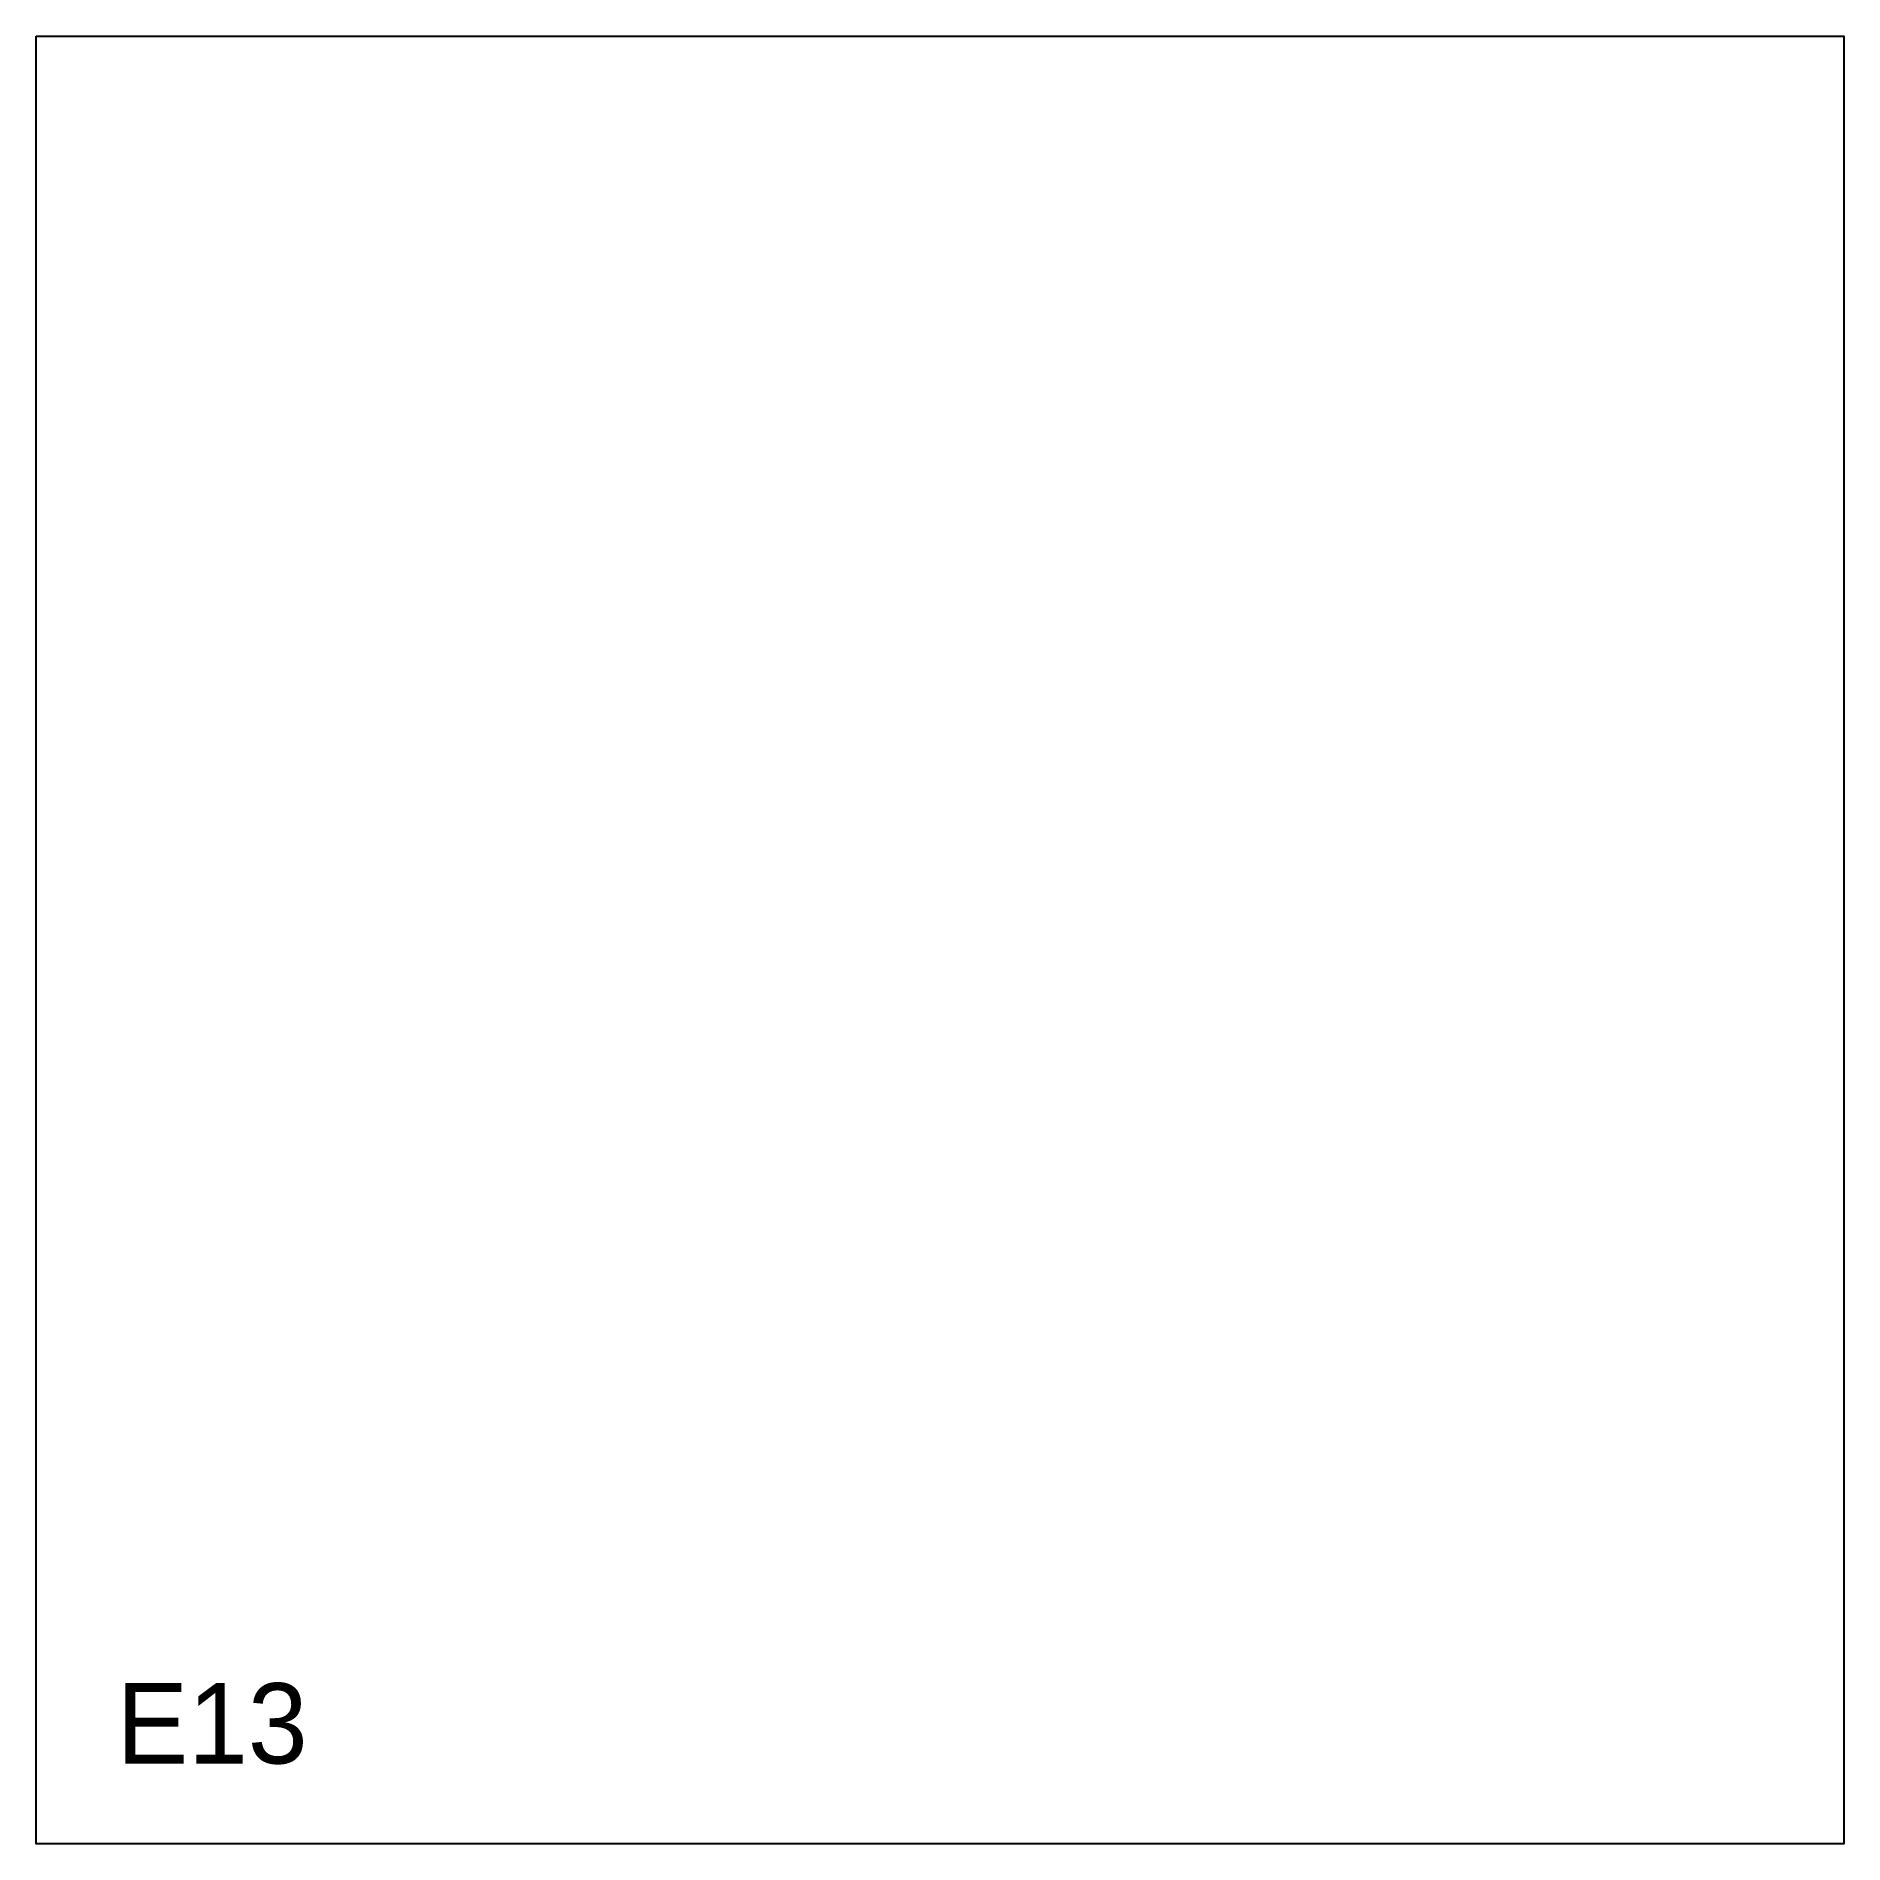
# Model space of a CAD drawing. Header units: millimetres. Extents: x 0 to 900, y 0 to 900.
import ezdxf

# ---------------------------------------------------------------- set-up
doc = ezdxf.new("R2010")
doc.units = ezdxf.units.MM
doc.layers.add('CUT', color=1, linetype='Continuous')
doc.layers.add('ID', color=3, linetype='Continuous')

msp = doc.modelspace()

# ---------------------------------------------------------------- linework, layer by layer
at = {"layer": 'CUT'}
msp.add_lwpolyline([(0, 900), (900, 900), (900, 0), (0, 0), (0, 900)], close=True, dxfattribs=at)

# ---------------------------------------------------------------- texts
at = {"layer": 'ID'}
msp.add_text('E13', height=40, dxfattribs=at).set_placement((40, 40))

doc.saveas('drawing.dxf')
